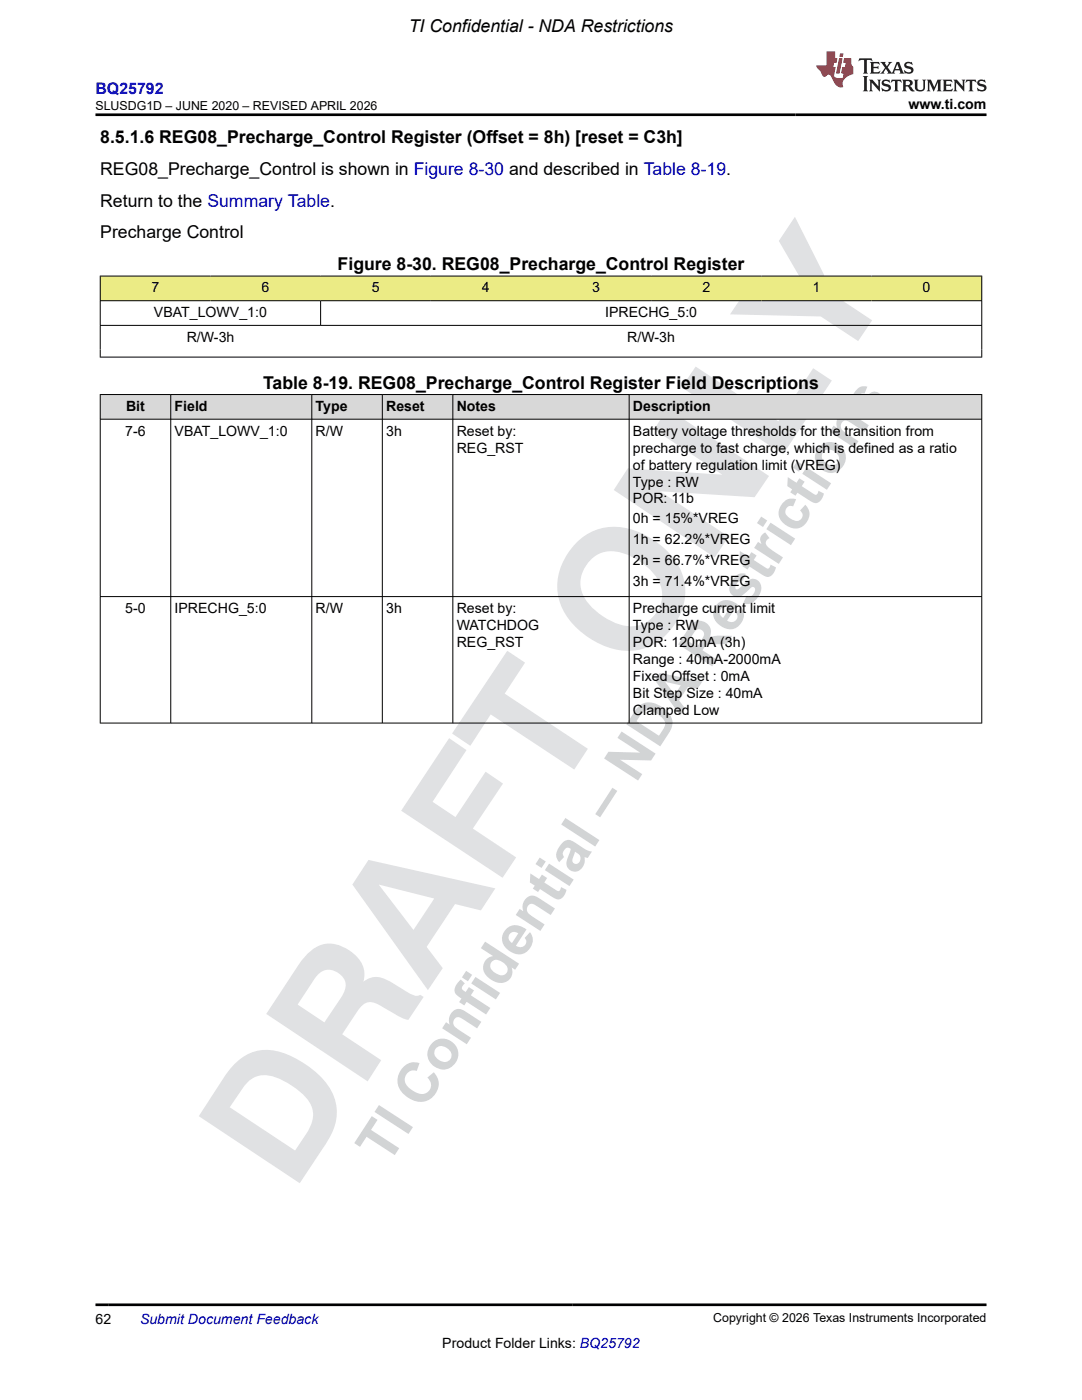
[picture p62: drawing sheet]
<svg xmlns="http://www.w3.org/2000/svg" width="216mm" height="279mm" viewBox="0 0 216 279" stroke-linecap="round" stroke-linejoin="round" font-family="sans-serif">
<defs><g id="words">
<text font-size="11.3" fill="#d2d4d5" x="77.3" y="232.7" transform="rotate(-57 77.3 232.7)">TI Confidential – NDA Restrictions</text>
<g font-size="3.5">
<text x="81.6" y="6.3">TI Confidential - NDA Restrictions</text>
<text x="20" y="28.5">8.5.1.6 REG08_Precharge_Control Register (Offset = 8h) [reset = C3h]</text>
<text x="20" y="34.9">REG08_Precharge_Control is shown in Figure 8-30 and described in Table 8-19.</text>
<text x="20" y="41.2">Return to the Summary Table.</text>
<text x="20" y="47.6">Precharge Control</text>
<text x="67.4" y="53.9">Figure 8-30. REG08_Precharge_Control Register</text>
<text x="52.5" y="77.6">Table 8-19. REG08_Precharge_Control Register Field Descriptions</text>
</g>
<text font-size="3.2" fill="#00f" x="19" y="18.7">BQ25792</text>
<g font-size="2.8">
<text x="181.3" y="21.8">www.ti.com</text>
<text x="30.2" y="58.4">7</text>
<text x="52.2" y="58.4">6</text>
<text x="74.2" y="58.4">5</text>
<text x="96.2" y="58.4">4</text>
<text x="118.2" y="58.4">3</text>
<text x="140.1" y="58.4">2</text>
<text x="162.1" y="58.4">1</text>
<text x="184.1" y="58.4">0</text>
<text x="30.7" y="63.3">VBAT_LOWV_1:0</text>
<text x="120.8" y="63.3">IPRECHG_5:0</text>
<text x="37.3" y="68.2">R/W-3h</text>
<text x="125.1" y="68.2">R/W-3h</text>
<text x="25.2" y="82">Bit</text>
<text x="34.8" y="82">Field</text>
<text x="63" y="82">Type</text>
<text x="77.1" y="82">Reset</text>
<text x="91.1" y="82">Notes</text>
<text x="126.3" y="82">Description</text>
<text x="25" y="86.9">7-6</text>
<text x="34.8" y="86.9">VBAT_LOWV_1:0</text>
<text x="63" y="86.9">R/W</text>
<text x="77.1" y="86.9">3h</text>
<text x="91.1" y="86.9">Reset by:</text>
<text x="126.3" y="86.9">Battery voltage thresholds for the transition from</text>
<text x="91.1" y="90.3">REG_RST</text>
<text x="126.3" y="90.3">precharge to fast charge, which is defined as a ratio</text>
<text x="126.3" y="93.7">of battery regulation limit (VREG)</text>
<text x="126.3" y="97.1">Type : RW</text>
<text x="126.3" y="100.5">POR: 11b</text>
<text x="126.3" y="104.3">0h = 15%*VREG</text>
<text x="126.3" y="108.5">1h = 62.2%*VREG</text>
<text x="126.3" y="112.8">2h = 66.7%*VREG</text>
<text x="126.3" y="117">3h = 71.4%*VREG</text>
<text x="25" y="122.3">5-0</text>
<text x="34.8" y="122.3">IPRECHG_5:0</text>
<text x="63" y="122.3">R/W</text>
<text x="77.1" y="122.3">3h</text>
<text x="91.1" y="122.3">Reset by:</text>
<text x="91.1" y="125.7">WATCHDOG</text>
<text x="126.3" y="122.3">Precharge current limit</text>
<text x="126.3" y="125.7">Type : RW</text>
<text x="91.1" y="129.1">REG_RST</text>
<text x="126.3" y="129.1">POR: 120mA (3h)</text>
<text x="126.3" y="132.5">Range : 40mA-2000mA</text>
<text x="126.3" y="135.9">Fixed Offset : 0mA</text>
<text x="126.3" y="139.3">Bit Step Size : 40mA</text>
<text x="126.3" y="142.7">Clamped Low</text>
<text x="19" y="264.2">62</text>
<text x="88.3" y="269">Product Folder Links: BQ25792</text>
</g>
<text font-size="2.8" fill="#00f" x="27.9" y="264.2">Submit Document Feedback</text>
<g font-size="2.5">
<text x="19" y="21.9">SLUSDG1D – JUNE 2020 – REVISED APRIL 2026</text>
<text x="142.3" y="263.9">Copyright © 2026 Texas Instruments Incorporated</text>
</g>
</g></defs>
<g fill="#e0e1e3">
<path d="M46.6 212.5l-1.8 2.3-5.1 8 20.1 13.3 4.5-6.7a11.8 11.8 0 0 0 2.8-9 12.8 12.8 0 0 0-6.1-8 13.7 13.7 0 0 0-9.1-2.8 8.9 8.9 0 0 0-5.3 2.9zM49.7 215.7a5.3 5.3 0 0 1 6.2-.3 14.6 14.6 0 0 1 5.8 4.6 5 5 0 0 1 0 5.3l-2.8 4.3-13.1-8.6 2.6-3.7z" fill-rule="evenodd"/>
<path d="M61.3 190.4l-1.7 2-6.5 10 20.3 13.4 2.7-4.2-7.8-5.2 2.9-4.5a3.2 3.2 0 0 1 3-1.9 29.1 29.1 0 0 1 5.5 2.9l1.8 .6 3-4.5-.6-.5a1.97 1.97 0 0 1-2.3-.3l-.5-.3a15.7 15.7 0 0 0-5.7-2.9 3.9 3.9 0 0 0-2.9 .9 5.3 5.3 0 0 0-2.7-6.2 6.1 6.1 0 0 0-8.5 .7zM63.3 194.7a3.3 3.3 0 0 1 3.3-1 3.3 3.3 0 0 1 2.4 2.6 4.4 4.4 0 0 1-1 2.8l-3.3 4.9-5.3-3.5z" fill-rule="evenodd"/>
<path d="M73.5 171.6l-3.2 4.9 15.1 21.1 2.9-4.4-3.2-4.2 5.7-8.6 5.2 1.3 2.8-4.4zM75.6 176.5l11.1 2.8-4.2 6.3z" fill-rule="evenodd"/>
<path d="M89.6 147.3l3.5 2.4-6.8 10.3 4.6 3.1 6-9.1 3.5 2.4-6 9 8.6 5.7-2.7 4.1-20.3-13.4z" fill-rule="evenodd"/>
<path d="M101.2 129.9l3.6 2.3-4.1 6.2 16.6 11-2.7 4.2-16.7-11-4.1 6.2-3.6-2.4z" fill-rule="evenodd"/>
<path d="M115.2 108.2a11.6 11.6 0 0 0-2.8 13.7 16.1 16.1 0 0 0 12.8 8 11.3 11.3 0 0 0 10.2-6.6 10.9 10.9 0 0 0-2.5-13.5 15.2 15.2 0 0 0-12-4.5 10.3 10.3 0 0 0-5.7 2.9zM117.6 112a6.2 6.2 0 0 1 7.6-1.3 11.2 11.2 0 0 1 6.8 6.7 6.4 6.4 0 0 1-2.5 6.4 6.4 6.4 0 0 1-6.8 .5 11.7 11.7 0 0 1-6.6-6.2 6.1 6.1 0 0 1 1.5-6.1z" fill-rule="evenodd"/>
<path d="M133.2 81.5l20.3 13.5-2.9 4.2-18.9-1.2 13.7 9.1-2.8 4.2-20.1-13.5 2.8-4.3 18.8 1.2-13.6-9z" fill-rule="evenodd"/>
<path d="M138.8 73.2l16.5 10.9 7-10.6 3.7 2.4-9.8 14.8-20.2-13.4z" fill-rule="evenodd"/>
<path d="M158.6 43.3l7.9 15.6 7.5 5-2.8 4.2-7.4-4.9-18.1-.5 3.4-5.1 12.4 1-6.1-10.5z" fill-rule="evenodd"/>
</g>
<g fill="#ebeb85">
<path d="M20 55.1h175.9v4.9h-175.9z" fill-rule="evenodd"/>
<path d="M20.1 55.2h21.9v4.8h-21.9z" fill-rule="evenodd"/>
<path d="M42 55.2h22v4.8h-22z" fill-rule="evenodd"/>
<path d="M64 55.2h22v4.8h-22z" fill-rule="evenodd"/>
<path d="M86 55.2h21.9v4.8h-21.9z" fill-rule="evenodd"/>
<path d="M108 55.2h21.9v4.8h-21.9z" fill-rule="evenodd"/>
<path d="M129.9 55.2h22v4.8h-22z" fill-rule="evenodd"/>
<path d="M151.9 55.2h22v4.8h-22z" fill-rule="evenodd"/>
<path d="M173.9 55.2h21.9v4.8h-21.9z" fill-rule="evenodd"/>
</g>
<path d="M19.9 55.1h176.1M20 55v16.3M195.9 55v16.3M19.9 60h176.1M19.9 64.9h176.1M19.9 71.3h176.1M64 60v5" fill="none" stroke="#000" stroke-width=".2"/>
<g fill="#d8d8d8">
<path d="M20 78.7h175.9v5h-175.9z" fill-rule="evenodd"/>
<path d="M20.1 78.8h13.9v4.8h-13.9z" fill-rule="evenodd"/>
<path d="M34.1 78.8h28.1v4.8h-28.1z" fill-rule="evenodd"/>
<path d="M62.3 78.8h13.9v4.8h-13.9z" fill-rule="evenodd"/>
<path d="M76.3 78.8h14v4.8h-14z" fill-rule="evenodd"/>
<path d="M90.4 78.8h35.1v4.8h-35.1z" fill-rule="evenodd"/>
<path d="M125.6 78.8h70.2v4.8h-70.2z" fill-rule="evenodd"/>
</g>
<path d="M19.9 78.7h176.1M20 78.7v65.7M34.1 78.7v65.7M62.2 78.7v65.7M76.3 78.7v65.7M90.4 78.7v65.7M125.5 78.7v65.7M195.9 78.7v65.7M19.9 83.7h176.1M19.9 119.1h176.1M19.9 144.3h176.1" fill="none" stroke="#000" stroke-width=".2"/>
<path d="M171.5 11.6l-.2 .6 .5-.2h.6v.1v2.2l-.2 .4h1l-.2-.4v-2.2v-.1h.5l.6 .2-.2-.6zM173.6 12.4l.2 .3v1.6l-.2 .4h1.9l.1-.6a1.08 1.08 0 0 1-1.3 .2v-.7h.6l.4 .2v-.7l-.4 .2h-.6v-.5l.2-.2a1 1 0 0 1 1 .3l-.1-.5zM175.7 12.4l.9 1.1-1 1.2h.9l-.2-.2 .5-.8 .4 .8-.2 .2h1.6l-.2-.2 .2-.5h.9l.1 .5-.1 .2h.9l-.2-.4-.8-1.9h-.5l-.9 2.1-.9-1.1 .9-1h-.8l.2 .2-.4 .6-.4-.6 .2-.2zM179 12.8l.4 1h-.7zM180.7 12.5a.65 .65 0 0 0-.2 .7 .65 .65 0 0 0 .6 .5l.6 .1 .1 .3a.79 .79 0 0 1-.7 .4 .79 .79 0 0 1-.7-.5l.1 .7 .2-.1a.93 .93 0 0 0 1.1 0 .93 .93 0 0 0 .4-.9 1.46 1.46 0 0 0-1.2-.6l-.1-.3a1.09 1.09 0 0 1 1.2 .2l-.2-.6-.1 .1-.5-.2zM172.2 15.2l.2 .4v2.2l-.2 .4h1l-.2-.4v-2.2l.2-.4zM173.4 15.9l.2 .4v1.5l-.2 .4h.8l-.3-.4 .1-1.3 1.6 1.8v-2l.2-.4h-.7l.1 .2 .1 1.1-1.2-1.3zM176.2 16a.65 .65 0 0 0-.2 .8 .65 .65 0 0 0 .6 .4l.6 .2 .1 .2a.79 .79 0 0 1-.7 .4 .79 .79 0 0 1-.7-.5l.1 .7 .2-.1a.93 .93 0 0 0 1.1 .1 .93 .93 0 0 0 .4-1 1.46 1.46 0 0 0-1.2-.5l-.1-.4a1.09 1.09 0 0 1 1.2 .2l-.1-.6-.2 .1-.5-.1zM177.9 15.9l-.1 .6a.63 .63 0 0 1 .8-.3v1.6l-.3 .4h1l-.2-.4v-1.6a.66 .66 0 0 1 .8 .3l-.1-.6zM180 15.9l.2 .4v1.5l-.2 .4h1l-.2-.2-.1-.7h.5l.1 .2a.79 .79 0 0 0 1.2 .6l-1-.9a.61 .61 0 0 0 .6-.6 .61 .61 0 0 0-.5-.7zM180.8 16.2h.1a.47 .47 0 0 1 .5 .1 .47 .47 0 0 1 .1 .5l-.1 .1-.7 .1zM182.3 15.9l.2 .2a2.27 2.27 0 0 0 .4 2 1.04 1.04 0 0 0 1.7-.7v-1.3l.2-.2h-.8l.2 .4v1.1a.6 .6 0 0 1-.6 .6 .6 .6 0 0 1-.6-.6v-1.1l.3-.4zM184.9 15.9l.2 .4v1.5l-.2 .4h.8l-.3-.4v-1.4l.9 1.9 .9-1.9v1.4l-.3 .4h1l-.2-.4v-1.5l.2-.4h-.8l-.7 1.5-.6-1.5zM188.1 15.9l.2 .4v1.5l-.2 .4h1.9l.1-.6a1.09 1.09 0 0 1-1.3 .2v-.7h.6l.4 .2v-.6l-.4 .2h-.6v-.6l.2-.1a1.01 1.01 0 0 1 1 .3l-.1-.6zM190.2 15.9l.3 .4v1.5l-.3 .4h.8l-.2-.4v-1.3l1.6 1.8v-2l.2-.4h-.7l.2 .2v1.1l-1.2-1.3zM192.8 15.9l-.1 .6a.63 .63 0 0 1 .8-.3v1.6l-.3 .4h1l-.2-.4v-1.6a.66 .66 0 0 1 .8 .3l-.1-.6zM195.2 16a.65 .65 0 0 0-.2 .8 .65 .65 0 0 0 .6 .4l.6 .2 .2 .2a.79 .79 0 0 1-.7 .4 .79 .79 0 0 1-.7-.5l.1 .7 .2-.1a.93 .93 0 0 0 1 .1 .93 .93 0 0 0 .5-1 1.46 1.46 0 0 0-1.3-.5v-.4a1.09 1.09 0 0 1 1.2 .2l-.2-.6-.2 .1-.5-.1z" fill="#231f20"/>
<path d="M164.9 10.3v2.7h-2l.1 .4 .8 1a.95 .95 0 0 0 1 .9 .59 .59 0 0 1 .5-.4 .59 .59 0 0 1 .5 .3l.4 .8a1.59 1.59 0 0 0 2.1 1.4 1.61 1.61 0 0 1 1-2.3l1-.3-.1-1.5a1.59 1.59 0 0 1-.3-1.7h-1.5l-.2 .9h.6l-.2 .9h-.5l-.2 .9v.3l.4 .1-.1 .9h-.7a.73 .73 0 0 1-1-.7l.3-1.5h-.5l.1-.9h.5l.2-.9h-.5v-1.3zM167.4 11.6l-.6 3.1h.7l.6-3.1zM167.6 10.7l-.1 .6h.7l.1-.6z" fill="#ed1c24"/>
<path d="M19 22.9h177.8M19 260.4h177.8" fill="none" stroke="#000" stroke-width=".53"/>
<use href="#words"/>
</svg>
